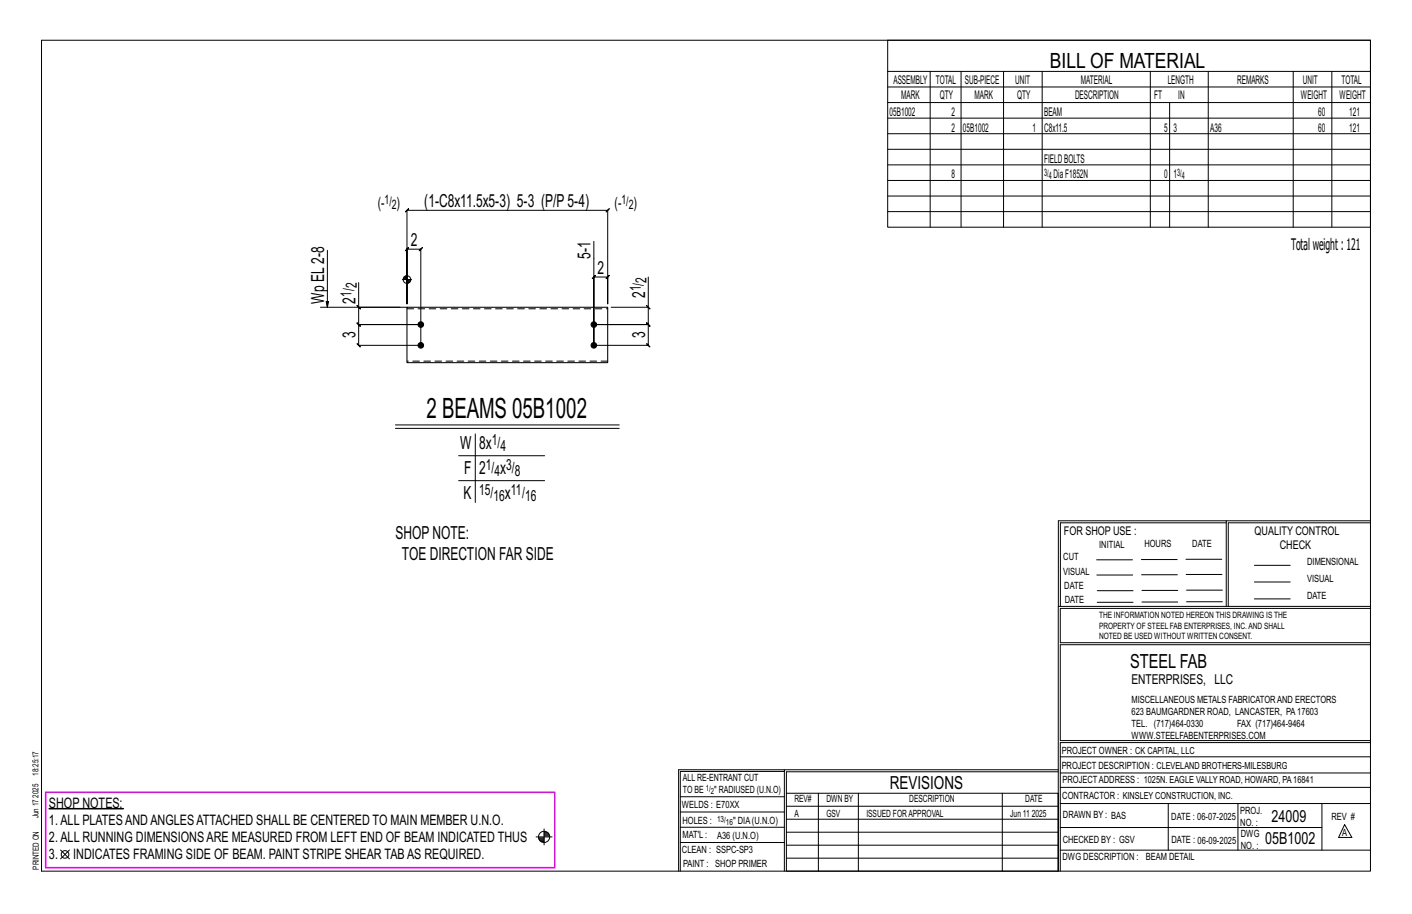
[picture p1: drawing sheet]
<svg xmlns="http://www.w3.org/2000/svg" width="432mm" height="279mm" viewBox="0 0 432 279" stroke-linecap="round" stroke-linejoin="round" font-family="sans-serif">
<defs><g id="words">
<text font-size="8.6" x="130.4" y="127.9">2 BEAMS 05B1002</text>
<text font-size="6.4" x="321.1" y="20.7">BILL OF MATERIAL</text>
<text font-size="5.9" x="345.6" y="204.1">STEEL FAB</text>
<g font-size="5.5">
<text x="129.7" y="63.3">(1-C8x11.5x5-3) 5-3 (P/P5-4)</text>
<text x="125.6" y="75.2">2</text>
<text x="180.6" y="79.1" transform="rotate(-90 180.6 79.1)">5-1</text>
<text x="182.7" y="83.7">2</text>
<text x="99.1" y="92.9" transform="rotate(-90 99.1 92.9)">Wp EL2-8</text>
<text x="108.7" y="92.8" transform="rotate(-90 108.7 92.8)">2</text>
<text x="197.3" y="91.1" transform="rotate(-90 197.3 91.1)">2</text>
<text x="108.7" y="103.4" transform="rotate(-90 108.7 103.4)">3</text>
<text x="197.3" y="103.4" transform="rotate(-90 197.3 103.4)">3</text>
<text x="140.7" y="137.4">W</text>
<text x="146.5" y="137.4">8x</text>
<text x="141.9" y="145">F</text>
<text x="146.5" y="145">2</text>
<text x="152.9" y="145">x</text>
<text x="141.7" y="152.6">K</text>
<text x="154.4" y="152.6">x</text>
<text x="120.9" y="164.7">SHOPNOTE:</text>
<text x="122.9" y="171.2">TOE DIRECTION FAR SIDE</text>
<text x="272.2" y="241.1">REVISIONS</text>
</g>
<g font-size="5.1">
<text x="388.9" y="251.3">24009</text>
<text x="386.9" y="258.1">05B1002</text>
</g>
<text font-size="4.9" x="394.8" y="76.4">Totalweight : 121</text>
<g font-size="4.7">
<text x="115.5" y="63.5">(-</text>
<text x="121.3" y="63.5">)</text>
<text x="188" y="63.5">(-</text>
<text x="193.7" y="63.5">)</text>
<text x="109.1" y="88.1" transform="rotate(-90 109.1 88.1)">2</text>
<text x="196" y="89" transform="rotate(-90 196 89)">1/</text>
<text x="197.7" y="86.4" transform="rotate(-90 197.7 86.4)">2</text>
<text x="107.4" y="90.8" transform="rotate(-90 107.4 90.8)">1/</text>
<text x="150.4" y="136.1">1/</text>
<text x="153" y="137.8">4</text>
<text x="148.6" y="143.7">1/</text>
<text x="154.8" y="143.7">3/</text>
<text x="151.2" y="145.4">4</text>
<text x="157.4" y="145.4">8</text>
<text x="146.5" y="151.4">15/</text>
<text x="150.9" y="153">16</text>
<text x="156.2" y="151.4">11/</text>
<text x="160.6" y="153">16</text>
</g>
<g font-size="4.4">
<text x="15" y="246.9">SHOP NOTES:</text>
<text x="15" y="257.4">2.ALL RUNNING DIMENSIONSARE MEASURED FROM LEFT END OF BEAM INDICATED THUS</text>
<text x="15" y="252.1">1.ALL PLATESANDANGLESATTACHED SHALL BE CENTERED TO MAIN MEMBER U.N.O.</text>
<text x="15" y="262.6">3.</text>
<text x="22.4" y="262.6">INDICATES FRAMING SIDE OF BEAM. PAINT STRIPE SHEAR TABAS REQUIRED.</text>
</g>
<text font-size="4.2" x="346" y="209.1">ENTERPRISES, LLC</text>
<g font-size="4">
<text x="117.6" y="62.4">1/</text>
<text x="119.8" y="63.8">2</text>
<text x="190" y="62.4">1/</text>
<text x="192.3" y="63.8">2</text>
</g>
<g font-size="3.7">
<text x="273.2" y="25.6">ASSEMBLY</text>
<text x="286.2" y="25.6">TOTAL</text>
<text x="295.1" y="25.6">SUB-PIECE</text>
<text x="310.4" y="25.6">UNIT</text>
<text x="330.5" y="25.6">MATERIAL</text>
<text x="357.1" y="25.6">LENGTH</text>
<text x="378.3" y="25.6">REMARKS</text>
<text x="398.4" y="25.6">UNIT</text>
<text x="410.2" y="25.6">TOTAL</text>
<text x="272.1" y="35.5">05B1002</text>
<text x="275.6" y="30.4">MARK</text>
<text x="287.4" y="30.4">QTY</text>
<text x="290.9" y="35.5">2</text>
<text x="298" y="30.4">MARK</text>
<text x="311" y="30.4">QTY</text>
<text x="319.3" y="35.5">BEAM</text>
<text x="328.7" y="30.4">DESCRIPTION</text>
<text x="353" y="30.4">FT</text>
<text x="360.3" y="30.4">IN</text>
<text x="397.8" y="30.4">WEIGHT</text>
<text x="403.2" y="35.5">60</text>
<text x="409.6" y="30.4">WEIGHT</text>
<text x="412.6" y="35.5">121</text>
<text x="290.9" y="40.2">2</text>
<text x="294.5" y="40.2">05B1002</text>
<text x="315.8" y="40.2">1</text>
<text x="319.3" y="40.2">C8x11.5</text>
<text x="356" y="40.2">5</text>
<text x="358.9" y="40.2">3</text>
<text x="370.1" y="40.2">A36</text>
<text x="403.2" y="40.2">60</text>
<text x="412.6" y="40.2">121</text>
<text x="319.3" y="49.7">FIELDBOLTS</text>
<text x="290.9" y="54.5">8</text>
<text x="322.2" y="54.5">DiaF1852N</text>
<text x="356" y="54.5">0</text>
<text x="358.9" y="54.5">1</text>
<text x="325.3" y="163.4">FOR SHOP USE :</text>
<text x="383.7" y="163.4">QUALITY CONTROL</text>
<text x="391.4" y="167.8">CHECK</text>
</g>
<g font-size="3.1">
<text x="319.3" y="53.7">3/</text>
<text x="360" y="53.7">3/</text>
<text x="320.7" y="54.8">4</text>
<text x="361.4" y="54.8">4</text>
<text x="336.2" y="167.4">INITIAL</text>
<text x="350" y="167.1">HOURS</text>
<text x="364.6" y="167.2">DATE</text>
<text x="325.2" y="171.3">CUT</text>
<text x="399.8" y="172.8">DIMENSIONAL</text>
<text x="325.1" y="175.8">VISUAL</text>
<text x="399.8" y="177.9">VISUAL</text>
<text x="325.5" y="180">DATE</text>
<text x="325.7" y="184.4">DATE</text>
<text x="399.8" y="183.1">DATE</text>
<text x="346" y="215">MISCELLANEOUS METALS FABRICATORAND ERECTORS</text>
<text x="346" y="218.6">623 BAUMGARDNER ROAD, LANCASTER, PA17603</text>
<text x="346" y="225.8">WWW.STEELFABENTERPRISES.COM</text>
<text x="346" y="222.2">TEL. (717)464-0330</text>
<text x="378.3" y="222.2">FAX (717)464-9464</text>
<text x="324.7" y="230.5">PROJECT OWNER : CK CAPITAL, LLC</text>
<text x="208.8" y="238.8">ALL RE-ENTRANT CUT</text>
<text x="324.7" y="235.1">PROJECT DESCRIPTION : CLEVELAND BROTHERS-MILESBURG</text>
<text x="324.9" y="239.5">PROJECTADDRESS : 1025N. EAGLE VALLY ROAD, HOWARD, PA16841</text>
<text x="208.8" y="242.5">TO BE</text>
<text x="218.4" y="242.5">&quot; RADIUSED (U.N.O)</text>
<text x="242.9" y="245.3">REV#</text>
<text x="252.7" y="245.3">DWN BY</text>
<text x="278.1" y="245.3">DESCRIPTION</text>
<text x="313.5" y="245.3">DATE</text>
<text x="324.9" y="244.2">CONTRACTOR : KINSLEY CONSTRUCTION, INC.</text>
<text x="208.5" y="247">WELDS : E70XX</text>
<text x="208.7" y="251.7">HOLES :</text>
<text x="224.2" y="251.8">&quot; DIA(U.N.O)</text>
<text x="242.9" y="249.9">A</text>
<text x="252.7" y="249.9">GSV</text>
<text x="264.9" y="249.9">ISSUED FORAPPROVAL</text>
<text x="309" y="249.9">Jun 11</text>
<text x="315.5" y="249.9">2025</text>
<text x="325.1" y="250">DRAWN BY : BAS</text>
<text x="358.2" y="250.5">DATE : 06-07-2025</text>
<text x="379.3" y="248.9">PROJ.</text>
<text x="407.2" y="250.5">REV #</text>
<text x="208.7" y="256.3">MAT'L :</text>
<text x="219.3" y="256.4">A36 (U.N.O)</text>
<text x="325" y="257.6">CHECKED BY : GSV</text>
<text x="358.3" y="257.7">DATE : 06-09-2025</text>
<text x="379.3" y="252.5">NO. :</text>
<text x="379.5" y="255.9">DWG</text>
<text x="410.5" y="255.5">A</text>
<text x="208.6" y="260.7">CLEAN : SSPC-SP3</text>
<text x="324.9" y="262.9">DWG DESCRIPTION :</text>
<text x="350.4" y="263">BEAM DETAIL</text>
<text x="379.5" y="259.5">NO. :</text>
<text x="208.9" y="265">PAINT : SHOP PRIMER</text>
</g>
<g font-size="2.7">
<text x="336.1" y="189">THE INFORMATION NOTED HEREON THIS DRAWING IS THE</text>
<text x="336.1" y="195.4">NOTED BE USED WITHOUT WRITTEN CONSENT.</text>
<text x="336.1" y="192.2">PROPERTY OF STEEL FAB ENTERPRISES, INC.AND SHALL</text>
</g>
<g font-size="2.6">
<text x="215.9" y="241.8">1/</text>
<text x="217.4" y="242.7">2</text>
<text x="219.3" y="251.1">13/</text>
<text x="222" y="252.1">16</text>
</g>
<g font-size="2.5">
<text x="11.7" y="237.1" transform="rotate(-90 11.7 237.1)">18:25:17</text>
<text x="11.8" y="243.8" transform="rotate(-90 11.8 243.8)">2025</text>
<text x="11.8" y="250.1" transform="rotate(-90 11.8 250.1)">Jun 17</text>
<text x="11.9" y="265.8" transform="rotate(-90 11.9 265.8)">PRINTED ON</text>
</g>
</g></defs>
<g fill="#000" stroke="#000" stroke-width=".31">
<path d="M15 247.1h22.7v.2h-22.7z"/>
<circle cx="128.7" cy="99.2" r=".86"/>
<circle cx="181.6" cy="99.2" r=".86"/>
<circle cx="128.7" cy="105.6" r=".86"/>
<circle cx="181.6" cy="105.6" r=".86"/>
</g>
<g fill="none" stroke="#000" stroke-width=".31">
<path d="M12.7 12.3h406.4v254h-406.4zM271.5 12.3h147.6v57.2h-147.6zM271.5 21.8h147.6M271.5 26.6h147.6M271.5 31.4h147.6M271.5 36.1h147.6M284.5 21.8v47.7M293.9 21.8v47.7M306.9 21.8v47.7M318.7 21.8v47.7M351.8 21.8v47.7M357.7 31.4v38.1"/>
<path d="M369.5 21.8v47.7M395.5 21.8v47.7M407.3 21.8v47.7M271.5 40.9h147.6M271.5 45.6h147.6M271.5 50.4h147.6M271.5 55.2h147.6M271.5 59.9h147.6M100.1 76.5v17.4l-.4-1.7h.8l-.4 1.7M181.6 73.8v31.8v-20.9l-.5 .5 1-1-.5 .5h4.2l-.5 .5 1-1-.5 .5v8.2v-28.6l.5-.5-1 1 .5-.5h-61.3l.5-.5-1 1 .5-.5v28.6v-16.7l-.5 .5 1-1-.5 .5h4.2l-.5 .5 1-1-.5 .5v29.4h-19l.5 .5-1-1 .5 .5v-6.4l.5 .5-1-1 .5 .5h19h-19l.5 .5-1-1 .5 .5v-5.3M271.5 64.7h147.6M98 93.9h26.5"/>
<path d="M109.2 93.4l1 1zM109.7 86.4v7.5h12.6M123.1 85.5h2.8M123.4 85v.5M123.6 84.7v.8M123.8 84.5v1M124 84.4v1.1M124.2 84.3v1.2M124.5 84.1v8.8M124.7 85.5v1.1M124.9 85.5v1M125.1 85.5v.9"/>
<path d="M125.3 85.5v.8M125.5 85.5v.4M197.7 93.4l1 1zM198.2 84.7v9.2h-11.3M198.2 93.9v5.3l-.5-.5 1 1-.5-.5h-16.6h16.6l-.5-.5 1 1-.5-.5v6.4l-.5-.5 1 1-.5-.5h-16.6M120.9 129.9h68.5M120.9 131h68.5M140.3 139.3h26.3M145.3 132.6v21M140.3 146.9h26.3M375 159.8h-50.7v25.6M375 159.2h-51.3l-.1 107.1"/>
<path d="M419.1 159.2h-44.1v26.2M419.1 159.8h-43.5v25.6M335.4 171.1h10.9M335.4 175.8h11M349 171h11M349.1 175.7h11M362.7 171h10.9M362.7 175.6h11M383.6 172.8h11M383.6 177.9h11M323.7 185.4h95.4M335.5 184.1h11"/>
<path d="M335.5 180.6h11M349.2 184h11M349.2 180.5h11M362.9 180.4h10.9M362.9 184h10.9M383.6 183.1h11M419.1 186h-94.9v10.5h94.9M419.1 197.1h-94.9v29.3h94.9v.6h-94.9v39.3M239.9 235.8h-31.9v30.5M239.9 235.3h-32.4v31M323.6 235.3h-83.7v31M323.6 235.9h-83.1v6.6"/>
<path d="M324.2 236.3h94.9M324.2 231.4h94.9M18.5 259.8l2.7 2.7M21.2 259.8l-2.7 2.7M163.9 255.8h4.9M164.7 256.1h1.7M164.8 256.4h1.6M164.9 256.7h1.5M165.1 257h1.3M165.4 257.3h1M166.4 253.4v4.9M166.4 254.4h.9"/>
<path d="M166.4 255.5h1.7M166.4 254.7h1.3M166.4 255.3h1.6M166.4 255h1.5M208 252.9h31.9M208 257.5h31.9M208 243.6h31.9M208 248.2h31.9M240.5 242.5h83.1v23.8h-83.1zM240.5 258.4h83.1M240.5 254.4h83.1M240.5 250.4h83.1"/>
<path d="M240.5 246.5h83.1M250.3 242.5v23.8M262.5 242.5v23.8M306.5 242.5v23.8M324.2 253h80.1M324.2 245.6h94.9M324.2 259.9h94.9M324.2 240.7h94.9M357.3 245.6v14.3M378.6 245.6v14.3M404.3 245.6v14.3M411.2 252.1l2.2 3.9h-4z"/>
<path d="M240.5 262.3h83.1"/>
<circle cx="124.5" cy="85.5" r="1.16"/>
<circle cx="166.4" cy="255.8" r="1.71"/>
<circle cx="19.9" cy="261.2" r="1.17"/>
</g>
<path d="M13.9 242.2h155.8v23h-155.8z" fill="none" stroke="#f0f" stroke-width=".5"/>
<path d="M124.5 93.9h61.3v17h-61.3z" fill="none" stroke="#000" stroke-width=".32"/>
<path d="M124.5 94.4h61.3M185.8 110.4h-61.3" fill="none" stroke="#000" stroke-width=".31" stroke-dasharray="2 1.4"/>
<use href="#words"/>
</svg>
